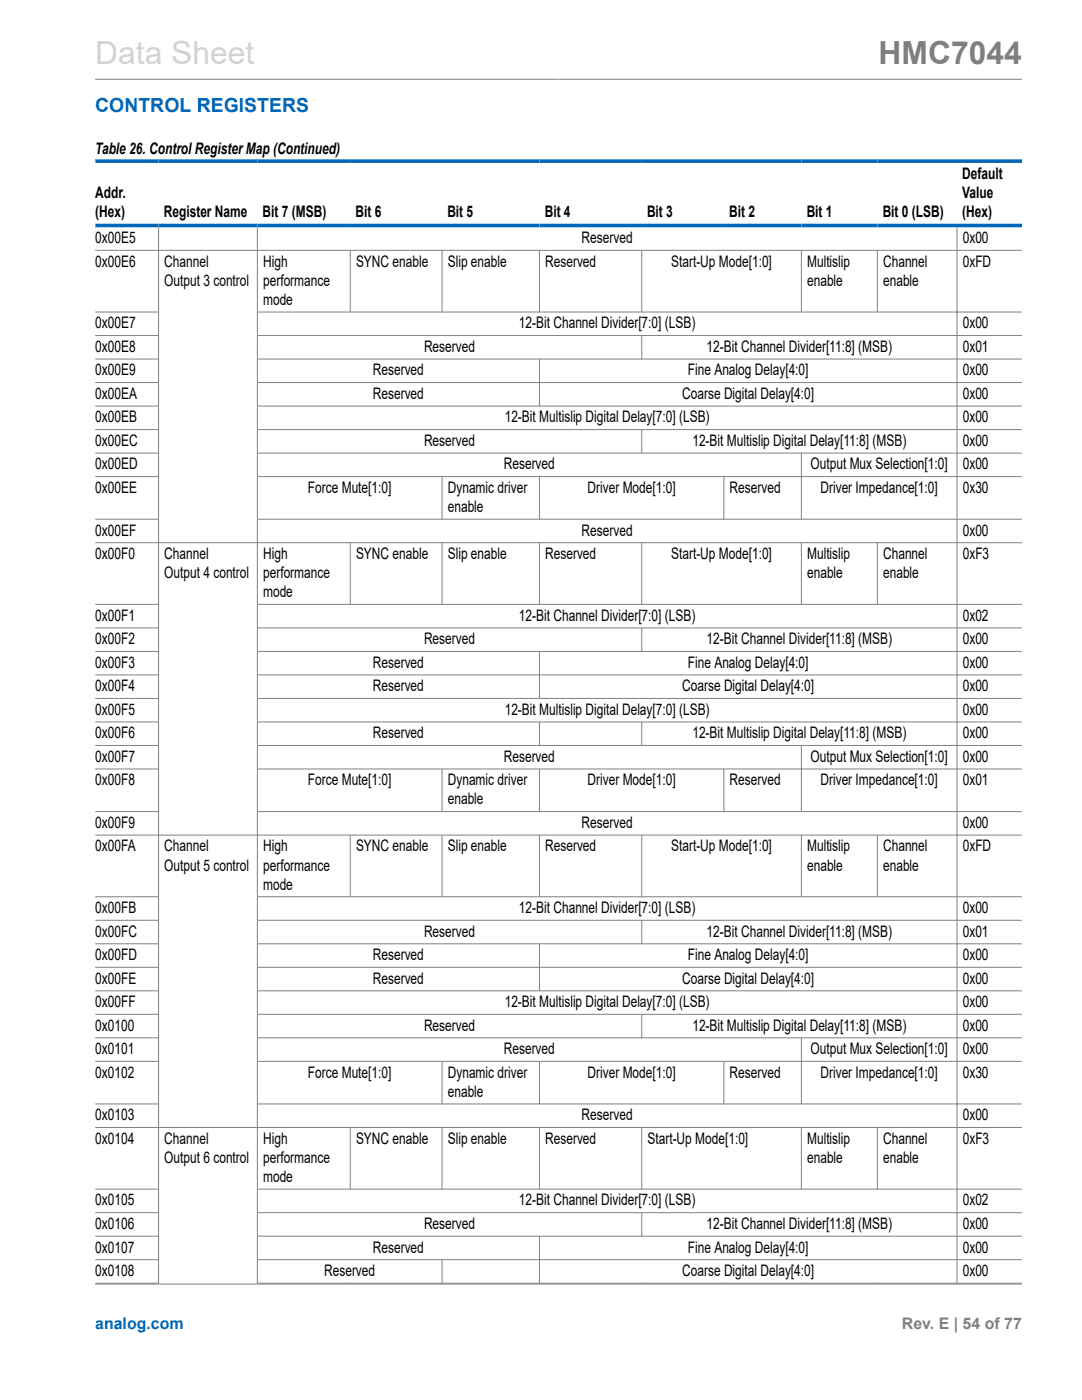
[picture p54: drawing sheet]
<svg xmlns="http://www.w3.org/2000/svg" width="216mm" height="279mm" viewBox="0 0 216 279" stroke-linecap="round" stroke-linejoin="round" font-family="sans-serif">
<defs><g id="words">
<text font-size="6.3" fill="#d3d3d3" x="19" y="12.7">Data Sheet</text>
<text font-size="6.3" fill="#808080" x="175.3" y="12.7">HMC7044</text>
<text font-size="3.9" fill="#0067b8" x="19" y="22.3">CONTROL REGISTERS</text>
<g font-size="3.2">
<text x="19" y="30.8">Table 26. Control Register Map (Continued)</text>
<text x="192" y="35.7">Default</text>
<text x="19" y="39.5">Addr.</text>
<text x="192" y="39.5">Value</text>
<text x="19" y="43.3">(Hex)</text>
<text x="32.7" y="43.3">Register Name</text>
<text x="52.4" y="43.3">Bit 7 (MSB)</text>
<text x="70.9" y="43.3">Bit 6</text>
<text x="89.3" y="43.3">Bit 5</text>
<text x="108.7" y="43.3">Bit 4</text>
<text x="129.1" y="43.3">Bit 3</text>
<text x="145.5" y="43.3">Bit 2</text>
<text x="161" y="43.3">Bit 1</text>
<text x="176.1" y="43.3">Bit 0 (LSB)</text>
<text x="192" y="43.3">(Hex)</text>
<text x="19" y="48.5">0x00E5</text>
<text x="19" y="53.2">0x00E6</text>
<text x="32.8" y="53.2">Channel</text>
<text x="52.5" y="53.2">High</text>
<text x="71" y="53.2">SYNC enable</text>
<text x="89.3" y="53.2">Slip enable</text>
<text x="108.8" y="53.2">Reserved</text>
<text x="116.1" y="48.5">Reserved</text>
<text x="133.9" y="53.2">Start-Up Mode[1:0]</text>
<text x="161.1" y="53.2">Multislip</text>
<text x="176.2" y="53.2">Channel</text>
<text x="192.1" y="48.5">0x00</text>
<text x="192.1" y="53.2">0xFD</text>
<text x="32.8" y="57">Output 3 control</text>
<text x="52.5" y="57">performance</text>
<text x="161.1" y="57">enable</text>
<text x="176.2" y="57">enable</text>
<text x="19" y="65.5">0x00E7</text>
<text x="52.5" y="60.8">mode</text>
<text x="103.6" y="65.5">12-Bit Channel Divider[7:0] (LSB)</text>
<text x="192.1" y="65.5">0x00</text>
<text x="19" y="70.2">0x00E8</text>
<text x="84.6" y="70.2">Reserved</text>
<text x="141" y="70.2">12-Bit Channel Divider[11:8] (MSB)</text>
<text x="192.1" y="70.2">0x01</text>
<text x="19" y="74.9">0x00E9</text>
<text x="74.4" y="74.9">Reserved</text>
<text x="137.3" y="74.9">Fine Analog Delay[4:0]</text>
<text x="192.1" y="74.9">0x00</text>
<text x="19" y="79.6">0x00EA</text>
<text x="74.4" y="79.6">Reserved</text>
<text x="136.1" y="79.6">Coarse Digital Delay[4:0]</text>
<text x="192.1" y="79.6">0x00</text>
<text x="19" y="84.3">0x00EB</text>
<text x="19" y="89">0x00EC</text>
<text x="84.6" y="89">Reserved</text>
<text x="100.7" y="84.3">12-Bit Multislip Digital Delay[7:0] (LSB)</text>
<text x="138.2" y="89">12-Bit Multislip Digital Delay[11:8] (MSB)</text>
<text x="192.1" y="84.3">0x00</text>
<text x="192.1" y="89">0x00</text>
<text x="19" y="93.7">0x00ED</text>
<text x="100.5" y="93.7">Reserved</text>
<text x="161.7" y="93.7">Output Mux Selection[1:0]</text>
<text x="192.1" y="93.7">0x00</text>
<text x="19" y="98.4">0x00EE</text>
<text x="61.4" y="98.4">Force Mute[1:0]</text>
<text x="89.3" y="98.4">Dynamic driver</text>
<text x="117.2" y="98.4">Driver Mode[1:0]</text>
<text x="145.6" y="98.4">Reserved</text>
<text x="163.7" y="98.4">Driver Impedance[1:0]</text>
<text x="192.1" y="98.4">0x30</text>
<text x="19" y="106.9">0x00EF</text>
<text x="89.3" y="102.2">enable</text>
<text x="116.1" y="106.9">Reserved</text>
<text x="192.1" y="106.9">0x00</text>
<text x="19" y="111.6">0x00F0</text>
<text x="32.8" y="111.6">Channel</text>
<text x="52.5" y="111.6">High</text>
<text x="71" y="111.6">SYNC enable</text>
<text x="89.3" y="111.6">Slip enable</text>
<text x="108.8" y="111.6">Reserved</text>
<text x="133.9" y="111.6">Start-Up Mode[1:0]</text>
<text x="161.1" y="111.6">Multislip</text>
<text x="176.2" y="111.6">Channel</text>
<text x="192.1" y="111.6">0xF3</text>
<text x="32.8" y="115.4">Output 4 control</text>
<text x="52.5" y="115.4">performance</text>
<text x="52.5" y="119.2">mode</text>
<text x="161.1" y="115.4">enable</text>
<text x="176.2" y="115.4">enable</text>
<text x="19" y="123.9">0x00F1</text>
<text x="103.6" y="123.9">12-Bit Channel Divider[7:0] (LSB)</text>
<text x="192.1" y="123.9">0x02</text>
<text x="19" y="128.6">0x00F2</text>
<text x="84.6" y="128.6">Reserved</text>
<text x="141" y="128.6">12-Bit Channel Divider[11:8] (MSB)</text>
<text x="192.1" y="128.6">0x00</text>
<text x="19" y="133.3">0x00F3</text>
<text x="19" y="138">0x00F4</text>
<text x="74.4" y="133.3">Reserved</text>
<text x="74.4" y="138">Reserved</text>
<text x="136.1" y="138">Coarse Digital Delay[4:0]</text>
<text x="137.3" y="133.3">Fine Analog Delay[4:0]</text>
<text x="192.1" y="133.3">0x00</text>
<text x="192.1" y="138">0x00</text>
<text x="19" y="142.7">0x00F5</text>
<text x="100.7" y="142.7">12-Bit Multislip Digital Delay[7:0] (LSB)</text>
<text x="192.1" y="142.7">0x00</text>
<text x="19" y="147.3">0x00F6</text>
<text x="74.4" y="147.3">Reserved</text>
<text x="138.2" y="147.3">12-Bit Multislip Digital Delay[11:8] (MSB)</text>
<text x="192.1" y="147.3">0x00</text>
<text x="19" y="152">0x00F7</text>
<text x="100.5" y="152">Reserved</text>
<text x="161.7" y="152">Output Mux Selection[1:0]</text>
<text x="192.1" y="152">0x00</text>
<text x="19" y="156.7">0x00F8</text>
<text x="61.4" y="156.7">Force Mute[1:0]</text>
<text x="89.3" y="156.7">Dynamic driver</text>
<text x="89.3" y="160.5">enable</text>
<text x="117.2" y="156.7">Driver Mode[1:0]</text>
<text x="145.6" y="156.7">Reserved</text>
<text x="163.7" y="156.7">Driver Impedance[1:0]</text>
<text x="192.1" y="156.7">0x01</text>
<text x="19" y="165.2">0x00F9</text>
<text x="116.1" y="165.2">Reserved</text>
<text x="192.1" y="165.2">0x00</text>
<text x="19" y="169.9">0x00FA</text>
<text x="32.8" y="169.9">Channel</text>
<text x="32.8" y="173.7">Output 5 control</text>
<text x="52.5" y="169.9">High</text>
<text x="52.5" y="173.7">performance</text>
<text x="71" y="169.9">SYNC enable</text>
<text x="89.3" y="169.9">Slip enable</text>
<text x="108.8" y="169.9">Reserved</text>
<text x="133.9" y="169.9">Start-Up Mode[1:0]</text>
<text x="161.1" y="169.9">Multislip</text>
<text x="161.1" y="173.7">enable</text>
<text x="176.2" y="169.9">Channel</text>
<text x="176.2" y="173.7">enable</text>
<text x="192.1" y="169.9">0xFD</text>
<text x="52.5" y="177.5">mode</text>
<text x="19" y="182.2">0x00FB</text>
<text x="103.6" y="182.2">12-Bit Channel Divider[7:0] (LSB)</text>
<text x="192.1" y="182.2">0x00</text>
<text x="19" y="186.9">0x00FC</text>
<text x="19" y="191.6">0x00FD</text>
<text x="74.4" y="191.6">Reserved</text>
<text x="84.6" y="186.9">Reserved</text>
<text x="137.3" y="191.6">Fine Analog Delay[4:0]</text>
<text x="141" y="186.9">12-Bit Channel Divider[11:8] (MSB)</text>
<text x="192.1" y="186.9">0x01</text>
<text x="192.1" y="191.6">0x00</text>
<text x="19" y="196.3">0x00FE</text>
<text x="74.4" y="196.3">Reserved</text>
<text x="136.1" y="196.3">Coarse Digital Delay[4:0]</text>
<text x="192.1" y="196.3">0x00</text>
<text x="19" y="201">0x00FF</text>
<text x="100.7" y="201">12-Bit Multislip Digital Delay[7:0] (LSB)</text>
<text x="192.1" y="201">0x00</text>
<text x="19" y="205.7">0x0100</text>
<text x="84.6" y="205.7">Reserved</text>
<text x="138.2" y="205.7">12-Bit Multislip Digital Delay[11:8] (MSB)</text>
<text x="192.1" y="205.7">0x00</text>
<text x="19" y="210.4">0x0101</text>
<text x="19" y="215.1">0x0102</text>
<text x="61.4" y="215.1">Force Mute[1:0]</text>
<text x="89.3" y="215.1">Dynamic driver</text>
<text x="100.5" y="210.4">Reserved</text>
<text x="117.2" y="215.1">Driver Mode[1:0]</text>
<text x="145.6" y="215.1">Reserved</text>
<text x="161.7" y="210.4">Output Mux Selection[1:0]</text>
<text x="163.7" y="215.1">Driver Impedance[1:0]</text>
<text x="192.1" y="210.4">0x00</text>
<text x="192.1" y="215.1">0x30</text>
<text x="89.3" y="218.9">enable</text>
<text x="19" y="223.6">0x0103</text>
<text x="116.1" y="223.6">Reserved</text>
<text x="192.1" y="223.6">0x00</text>
<text x="19" y="228.3">0x0104</text>
<text x="32.8" y="228.3">Channel</text>
<text x="32.8" y="232.1">Output 6 control</text>
<text x="52.5" y="228.3">High</text>
<text x="52.5" y="232.1">performance</text>
<text x="71" y="228.3">SYNC enable</text>
<text x="89.3" y="228.3">Slip enable</text>
<text x="108.8" y="228.3">Reserved</text>
<text x="129.2" y="228.3">Start-Up Mode[1:0]</text>
<text x="161.1" y="228.3">Multislip</text>
<text x="161.1" y="232.1">enable</text>
<text x="176.2" y="228.3">Channel</text>
<text x="176.2" y="232.1">enable</text>
<text x="192.1" y="228.3">0xF3</text>
<text x="52.5" y="235.9">mode</text>
<text x="19" y="240.6">0x0105</text>
<text x="19" y="245.3">0x0106</text>
<text x="84.6" y="245.3">Reserved</text>
<text x="103.6" y="240.6">12-Bit Channel Divider[7:0] (LSB)</text>
<text x="141" y="245.3">12-Bit Channel Divider[11:8] (MSB)</text>
<text x="192.1" y="240.6">0x02</text>
<text x="192.1" y="245.3">0x00</text>
<text x="19" y="250">0x0107</text>
<text x="74.4" y="250">Reserved</text>
<text x="137.3" y="250">Fine Analog Delay[4:0]</text>
<text x="192.1" y="250">0x00</text>
<text x="19" y="254.7">0x0108</text>
<text x="64.7" y="254.7">Reserved</text>
<text x="136.1" y="254.7">Coarse Digital Delay[4:0]</text>
<text x="192.1" y="254.7">0x00</text>
</g>
<text font-size="3.2" fill="#0067b8" x="19" y="265.3">analog.com</text>
<text font-size="3.2" fill="#808080" x="180" y="265.3">Rev. E | 54 of 77</text>
</g></defs>
<g fill="none" stroke="#808080" stroke-width=".2">
<path d="M19 15.8h184.9M19 50h184.9M31.6 45.4v210.8M51.4 45.4v210.8M69.9 50v12.4M88.2 50v12.4M107.6 50v12.4M128.1 50v12.4M159.9 50v12.4M175.1 50v12.4M191 45.4v210.8M19 62.3h12.7"/>
<path d="M19 67h12.7M19 71.7h12.7M19 76.3h12.7M51.4 62.3h152.5M51.4 67h152.5M51.4 71.7h152.5M51.4 76.3h152.5M107.6 71.7v9.4M128.1 67v4.7M19 81h12.7M19 85.7h12.7M19 90.4h12.7"/>
<path d="M19 95.1h12.7M51.4 81h152.5M51.4 85.7h152.5M51.4 90.4h152.5M51.4 95.1h152.5M88.2 95.1v8.6M107.6 95.1v8.6M128.1 85.7v4.8M144.4 95.1v8.6M159.9 90.4v13.3M19 103.6h12.7M19 108.3h184.9"/>
<path d="M51.4 103.6h152.5M69.9 108.3v12.4M88.2 108.3v12.4M107.6 108.3v12.4M128.1 108.3v12.4M159.9 108.3v12.4M175.1 108.3v12.4M19 120.6h12.7M19 125.3h12.7M19 130h12.7M19 134.7h12.7M19 139.4h12.7"/>
<path d="M51.4 120.6h152.5M51.4 125.3h152.5M51.4 130h152.5M51.4 134.7h152.5M51.4 139.4h152.5M107.6 130v9.5M128.1 125.3v4.8M19 144.1h12.7M19 148.8h12.7M19 153.5h12.7M51.4 144.1h152.5M51.4 148.8h152.5"/>
<path d="M51.4 153.5h152.5M88.2 153.5v8.6M107.6 153.5v8.6M107.6 144.1v4.8M128.1 144.1v4.8M144.4 153.5v8.6M159.9 148.8v13.3M19 162h12.7M19 166.7h184.9M19 179h12.7M51.4 162h152.5M51.4 179h152.5"/>
<path d="M69.9 166.7v12.4M88.2 166.7v12.4M107.6 166.7v12.4M128.1 166.7v12.4M159.9 166.7v12.4M175.1 166.7v12.4M19 183.7h12.7M19 188.4h12.7M19 193h12.7M19 197.7h12.7M51.4 183.7h152.5M51.4 188.4h152.5"/>
<path d="M51.4 193h152.5M51.4 197.7h152.5M107.6 188.4v9.4M128.1 183.7v4.7M19 202.4h12.7M19 207.1h12.7M19 211.8h12.7M51.4 202.4h152.5M51.4 207.1h152.5M51.4 211.8h152.5M88.2 211.8v8.6M107.6 211.8v8.6"/>
<path d="M128.1 202.4v4.8M144.4 211.8v8.6M159.9 207.1v13.3M19 220.3h12.7M19 225h184.9M19 237.3h12.7M51.4 220.3h152.5M51.4 237.3h152.5M69.9 225v12.4M88.2 225v12.4M107.6 225v12.4M128.1 225v12.4"/>
<path d="M159.9 225v12.4M175.1 225v12.4M19 242h12.7M19 246.7h12.7M19 251.4h12.7M19 256.1h12.7M19 256.3h184.9M51.3 256.1h152.6M51.4 242h152.5M51.4 246.7h152.5M51.4 251.4h152.5M88.2 251.4v4.8"/>
<path d="M107.6 246.7v9.5M128.1 242v4.8"/>
</g>
<path d="M19 32.2h184.9M19 45h184.9" fill="none" stroke="#0067b8" stroke-width=".71"/>
<use href="#words"/>
</svg>
